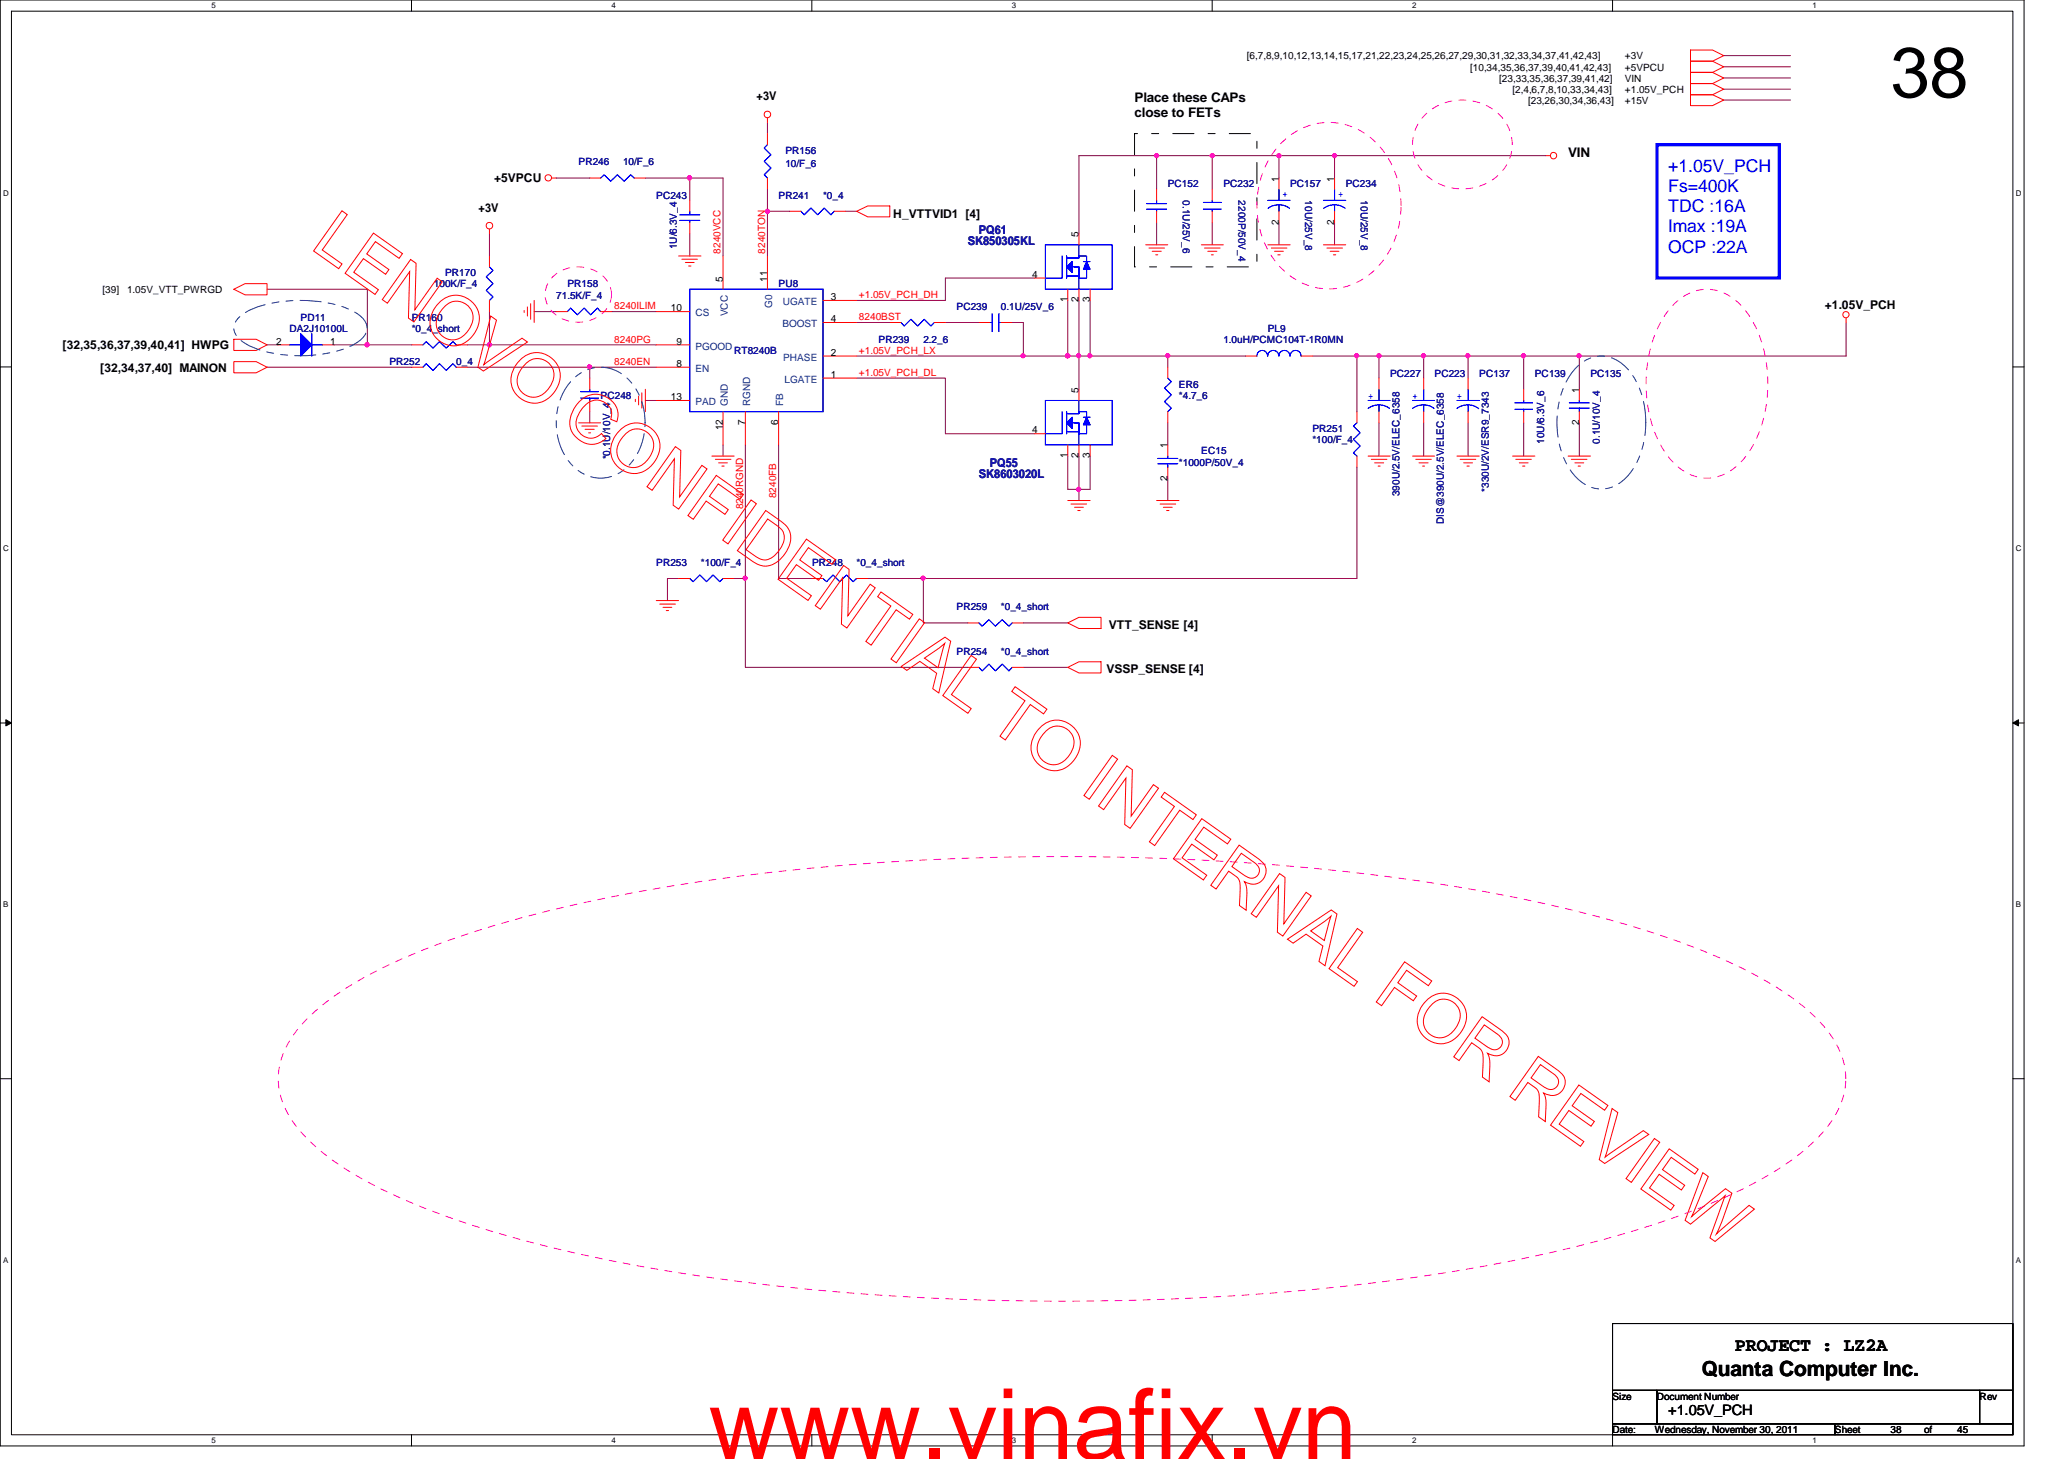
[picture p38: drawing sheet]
<svg xmlns="http://www.w3.org/2000/svg" width="297mm" height="210mm" viewBox="0 0 297 210" stroke-linecap="round" stroke-linejoin="round" font-family="sans-serif">
<defs><g id="words">
<text font-size="14.1" fill="#f00" x="102" y="209.9">www.vinafix.vn</text>
<text font-size="10.2" x="272.1" y="14">38</text>
<text font-size="3" x="244.9" y="198">Quanta Computer Inc.</text>
<text font-size="2.7" x="249.7" y="194.3">PROJECT : LZ2A</text>
<g font-size="2.5" fill="#00f">
<text x="240.1" y="24.7">+1.05V_PCH</text>
<text x="240.1" y="27.6">Fs=400K</text>
<text x="240.1" y="30.5">TDC :16A</text>
<text x="240.1" y="33.4">Imax :19A</text>
<text x="240.1" y="36.4">OCP :22A</text>
</g>
<text font-size="2.1" x="240.1" y="203.5">+1.05V_PCH</text>
<g font-size="1.9">
<text x="163.3" y="14.6">Place these CAPs</text>
<text x="163.3" y="16.9">close to FETs</text>
<text x="225.7" y="22.6">VIN</text>
</g>
<g font-size="1.7">
<text x="108.9" y="14.4">+3V</text>
<text x="71.1" y="26.2">+5VPCU</text>
<text x="68.9" y="30.4">+3V</text>
<text x="128.6" y="31.4">H_VTTVID1 [4]</text>
<text x="262.6" y="44.5">+1.05V_PCH</text>
<text x="9" y="50.2">[32,35,36,37,39,40,41] HWPG</text>
<text x="14.4" y="53.5">[32,34,37,40] MAINON</text>
<text x="159.6" y="90.4">VTT_SENSE [4]</text>
<text x="159.3" y="96.8">VSSP_SENSE [4]</text>
</g>
<g font-size="1.7" fill="#000080">
<text x="139.3" y="35.2">SK850305KL</text>
<text x="140.9" y="33.6">PQ61</text>
<text x="140.9" y="68.8">SK8603020L</text>
<text x="142.4" y="67.2">PQ55</text>
</g>
<g font-size="1.4">
<text x="179.4" y="8.6">[6,7,8,9,10,12,13,14,15,17,21,22,23,24,25,26,27,29,30,31,32,33,34,37,41,42,43]</text>
<text x="211.6" y="10.2">[10,34,35,36,37,39,40,41,42,43]</text>
<text x="215.8" y="11.8">[23,33,35,36,37,39,41,42]</text>
<text x="233.8" y="8.6">+3V</text>
<text x="233.8" y="10.2">+5VPCU</text>
<text x="233.8" y="11.8">VIN</text>
<text x="217.7" y="13.4">[2,4,6,7,8,10,33,34,43]</text>
<text x="219.9" y="15">[23,26,30,34,36,43]</text>
<text x="233.8" y="13.4">+1.05V_PCH</text>
<text x="233.8" y="15">+15V</text>
<text x="184" y="26.1" transform="rotate(-90 184 26.1)">1</text>
<text x="192" y="26.1" transform="rotate(-90 192 26.1)">1</text>
<text x="155.2" y="34.1" transform="rotate(-90 155.2 34.1)">5</text>
<text x="184" y="32.3" transform="rotate(-90 184 32.3)">2</text>
<text x="192" y="32.3" transform="rotate(-90 192 32.3)">2</text>
<text x="104" y="40.5" transform="rotate(-90 104 40.5)">5</text>
<text x="110.4" y="40.5" transform="rotate(-90 110.4 40.5)">11</text>
<text x="148.5" y="40">4</text>
<text x="14.8" y="42.2">[39]</text>
<text x="18.3" y="42.2">1.05V_VTT_PWRGD</text>
<text x="96.6" y="44.8">10</text>
<text x="119.5" y="46.4">4</text>
<text x="119.5" y="43.2">3</text>
<text x="153.6" y="43.5" transform="rotate(-90 153.6 43.5)">1</text>
<text x="155.2" y="43.5" transform="rotate(-90 155.2 43.5)">2</text>
<text x="156.8" y="43.5" transform="rotate(-90 156.8 43.5)">3</text>
<text x="39.7" y="49.6">2</text>
<text x="47.5" y="49.6">1</text>
<text x="97.4" y="49.6">9</text>
<text x="97.4" y="52.8">8</text>
<text x="119.5" y="51.2">2</text>
<text x="96.6" y="57.6">13</text>
<text x="119.5" y="54.4">1</text>
<text x="155.2" y="56.5" transform="rotate(-90 155.2 56.5)">5</text>
<text x="227.2" y="56.5" transform="rotate(-90 227.2 56.5)">1</text>
<text x="104" y="61.9" transform="rotate(-90 104 61.9)">12</text>
<text x="107.2" y="61.1" transform="rotate(-90 107.2 61.1)">7</text>
<text x="112" y="61.1" transform="rotate(-90 112 61.1)">6</text>
<text x="148.5" y="62.4">4</text>
<text x="153.6" y="65.9" transform="rotate(-90 153.6 65.9)">1</text>
<text x="155.2" y="65.9" transform="rotate(-90 155.2 65.9)">2</text>
<text x="156.8" y="65.9" transform="rotate(-90 156.8 65.9)">3</text>
<text x="168" y="64.5" transform="rotate(-90 168 64.5)">1</text>
<text x="227.2" y="61.1" transform="rotate(-90 227.2 61.1)">2</text>
<text x="168" y="69.1" transform="rotate(-90 168 69.1)">2</text>
<text x="232.1" y="201.4">Size</text>
<text x="238.5" y="201.4">Document Number</text>
<text x="284.9" y="201.4">Rev</text>
<text x="232.1" y="206.2">Date:</text>
<text x="238.2" y="206.2">Wednesday, November 30, 2011</text>
<text x="264.1" y="206.2">Sheet</text>
<text x="272.1" y="206.2">38</text>
<text x="276.9" y="206.2">of</text>
<text x="281.7" y="206.2">45</text>
</g>
<g font-size="1.4" fill="#000080">
<text x="83.3" y="23.7">PR246</text>
<text x="89.7" y="23.7">10/F_6</text>
<text x="113" y="22.2">PR156</text>
<text x="94.4" y="28.6">PC243</text>
<text x="112.1" y="28.6">PR241</text>
<text x="113" y="24.1">10/F_6</text>
<text x="118.4" y="28.6">*0_4</text>
<text x="168.1" y="27">PC152</text>
<text x="170.2" y="28.8" transform="rotate(90 170.2 28.8)">0.1U/25V_6</text>
<text x="176.1" y="27">PC232</text>
<text x="178.2" y="28.8" transform="rotate(90 178.2 28.8)">2200P/50V_4</text>
<text x="185.7" y="27">PC157</text>
<text x="187.8" y="28.8" transform="rotate(90 187.8 28.8)">10U/25V_8</text>
<text x="193.7" y="27">PC234</text>
<text x="195.8" y="28.8" transform="rotate(90 195.8 28.8)">10U/25V_8</text>
<text x="97.4" y="35.9" transform="rotate(-90 97.4 35.9)">1U/6.3V_4</text>
<text x="62.4" y="41.4">100K/F_4</text>
<text x="64" y="39.8">PR170</text>
<text x="81.7" y="41.4">PR158</text>
<text x="112.1" y="41.4">PU8</text>
<text x="41.7" y="47.8">DA2J10100L</text>
<text x="43.3" y="46.2">PD11</text>
<text x="59.3" y="46.2">PR160</text>
<text x="59.3" y="47.8">*0_4_short</text>
<text x="80" y="43">71.5K/F_4</text>
<text x="137.7" y="44.6">PC239</text>
<text x="144.1" y="44.6">0.1U/25V_6</text>
<text x="182.5" y="47.8">PL9</text>
<text x="56" y="52.6">PR252</text>
<text x="65.7" y="52.6">0_4</text>
<text x="105.7" y="51">RT8240B</text>
<text x="126.4" y="49.4">PR239</text>
<text x="132.9" y="49.4">2.2_6</text>
<text x="176.1" y="49.4">1.0uH/PCMC104T-1R0MN</text>
<text x="86.4" y="57.4">PC248</text>
<text x="169.7" y="55.8">ER6</text>
<text x="169.7" y="57.4">*4.7_6</text>
<text x="200.1" y="54.2">PC227</text>
<text x="206.5" y="54.2">PC223</text>
<text x="212.9" y="54.2">PC137</text>
<text x="220.9" y="54.2">PC139</text>
<text x="228.9" y="54.2">PC135</text>
<text x="172.9" y="65.4">EC15</text>
<text x="188.9" y="62.2">PR251</text>
<text x="188.9" y="63.8">*100/F_4</text>
<text x="222.2" y="63.8" transform="rotate(-90 222.2 63.8)">10U/6.3V_6</text>
<text x="230.2" y="63.8" transform="rotate(-90 230.2 63.8)">0.1U/10V_4</text>
<text x="87.8" y="66.1" transform="rotate(-90 87.8 66.1)">*0.1U/10V_4</text>
<text x="169.7" y="67">*1000P/50V_4</text>
<text x="201.4" y="71.4" transform="rotate(-90 201.4 71.4)">390U/2.5V/ELEC_6358</text>
<text x="214.2" y="70.7" transform="rotate(-90 214.2 70.7)">*330U/2V/ESR9_7343</text>
<text x="207.8" y="75.4" transform="rotate(-90 207.8 75.4)">DIS@390U/2.5V/ELEC_6358</text>
<text x="94.4" y="81.4">PR253</text>
<text x="100.9" y="81.4">*100/F_4</text>
<text x="116.9" y="81.4">PR248</text>
<text x="123.3" y="81.4">*0_4_short</text>
<text x="137.7" y="87.8">PR259</text>
<text x="144.1" y="87.8">*0_4_short</text>
<text x="137.7" y="94.2">PR254</text>
<text x="144.1" y="94.2">*0_4_short</text>
</g>
<g font-size="1.4" fill="#00f">
<text x="184.6" y="28.4">+</text>
<text x="192.6" y="28.4">+</text>
<text x="196.9" y="57.4">+</text>
<text x="203.3" y="57.4">+</text>
<text x="209.7" y="57.4">+</text>
</g>
<g font-size="1.4" fill="#f00">
<text x="103.7" y="36.5" transform="rotate(-90 103.7 36.5)">8240VCC</text>
<text x="110.1" y="36.5" transform="rotate(-90 110.1 36.5)">8240TON</text>
<text x="88.4" y="44.5">8240ILIM</text>
<text x="123.6" y="42.9">+1.05V_PCH_DH</text>
<text x="123.6" y="46.1">8240BST</text>
<text x="88.4" y="52.5">8240EN</text>
<text x="88.4" y="49.3">8240PG</text>
<text x="123.6" y="50.9">+1.05V_PCH_LX</text>
<text x="123.6" y="54.1">+1.05V_PCH_DL</text>
<text x="111.7" y="71.7" transform="rotate(-90 111.7 71.7)">8240FB</text>
<text x="106.9" y="73.3" transform="rotate(-90 106.9 73.3)">8240RGND</text>
</g>
<g font-size="1.4" fill="#004080">
<text x="100.1" y="45.5">CS</text>
<text x="104.7" y="45.5" transform="rotate(-90 104.7 45.5)">VCC</text>
<text x="111.1" y="44.3" transform="rotate(-90 111.1 44.3)">G0</text>
<text x="112.6" y="47.1">BOOST</text>
<text x="112.6" y="43.9">UGATE</text>
<text x="100.1" y="50.3">PGOOD</text>
<text x="100.1" y="53.5">EN</text>
<text x="112.7" y="51.9">PHASE</text>
<text x="100.1" y="58.3">PAD</text>
<text x="104.7" y="58.4" transform="rotate(-90 104.7 58.4)">GND</text>
<text x="107.9" y="58.4" transform="rotate(-90 107.9 58.4)">RGND</text>
<text x="112.7" y="58.4" transform="rotate(-90 112.7 58.4)">FB</text>
<text x="112.9" y="55.1">LGATE</text>
</g>
<g font-size="1.1">
<text x="30.4" y="1.1">5</text>
<text x="88" y="1.1">4</text>
<text x="145.6" y="1.1">3</text>
<text x="203.2" y="1.1">2</text>
<text x="260.9" y="1.1">1</text>
<text x=".5" y="28.2">D</text>
<text x="290.1" y="28.2">D</text>
<text x=".5" y="79.3">C</text>
<text x="290.1" y="79.3">C</text>
<text x=".5" y="130.6">B</text>
<text x="290.1" y="130.6">B</text>
<text x=".5" y="181.7">A</text>
<text x="290.1" y="181.7">A</text>
<text x="30.4" y="207.6">5</text>
<text x="88" y="207.6">4</text>
<text x="145.6" y="207.6">3</text>
<text x="203.2" y="207.6">2</text>
<text x="260.9" y="207.6">1</text>
</g>
</g></defs>
<path d="M0 0h291.3v208h-291.3zM1.6 1.6h288.1v204.8h-288.1z" fill="none" stroke="#000" stroke-width=".14"/>
<g fill="#fff">
<path d="M30.4 .2h.6v1.2h-.6z"/>
<path d="M30.4 206.6h.6v1.2h-.6z"/>
</g>
<path d="M59.2 0v1.6M59.2 206.4v1.6" fill="none" stroke="#000" stroke-width=".14"/>
<g fill="#fff">
<path d="M88 .2h.6v1.2h-.6z"/>
<path d="M88 206.6h.6v1.2h-.6z"/>
</g>
<path d="M116.8 0v1.6M116.8 206.4v1.6" fill="none" stroke="#000" stroke-width=".14"/>
<g fill="#fff">
<path d="M145.6 .2h.6v1.2h-.6z"/>
<path d="M145.6 206.6h.6v1.2h-.6z"/>
</g>
<path d="M174.5 0v1.6M174.5 206.4v1.6" fill="none" stroke="#000" stroke-width=".14"/>
<g fill="#fff">
<path d="M203.2 .2h.6v1.2h-.6z"/>
<path d="M203.2 206.6h.6v1.2h-.6z"/>
</g>
<path d="M232.1 0v1.6M232.1 206.4v1.6" fill="none" stroke="#000" stroke-width=".14"/>
<g fill="#fff">
<path d="M260.9 .2h.5v1.2h-.5z"/>
<path d="M260.9 206.6h.5v1.2h-.5z"/>
<path d="M.5 27.2h.7v1.2h-.7z"/>
<path d="M290.1 27.2h.8v1.2h-.8z"/>
<path d="M.5 78.4h.7v1.1h-.7z"/>
<path d="M290.1 78.4h.8v1.1h-.8z"/>
</g>
<path d="M0 52.8h1.6M289.7 52.8h1.6" fill="none" stroke="#000" stroke-width=".14"/>
<g fill="#fff">
<path d="M.5 129.6h.7v1.2h-.7z"/>
<path d="M290.1 129.6h.7v1.2h-.7z"/>
</g>
<path d="M0 104h1.6M.8 103.5l.8 .5-.8 .4zM289.7 104h1.6M289.7 104l.8-.5v.9z" fill="none" stroke="#000" stroke-width=".14"/>
<path d="M.8 103.5l.8 .5-.8 .4zM289.7 104l.8-.5v.9z" fill="#000"/>
<g fill="#fff">
<path d="M.5 180.8h.7v1.1h-.7z"/>
<path d="M290.1 180.8h.7v1.1h-.7z"/>
</g>
<path d="M0 155.2h1.6M289.7 155.2h1.6" fill="none" stroke="#000" stroke-width=".14"/>
<path d="M99.3 28.8v-3.2h4.8v11.2" fill="none" stroke="#800040" stroke-width=".14"/>
<circle cx="99.2" cy="25.6" r=".31" fill="#f0f"/>
<circle cx="99.2" cy="25.6" r=".31" fill="none" stroke="#f0f" stroke-width=".14"/>
<path d="M38.4 52.8h20.9M67.3 52.8h27.1M123.3 43.2h12.8M123.3 46.4h4.8" fill="none" stroke="#800040" stroke-width=".14"/>
<circle cx="84.8" cy="52.8" r=".3" fill="#f0f"/>
<circle cx="84.8" cy="52.8" r=".3" fill="none" stroke="#f0f" stroke-width=".14"/>
<path d="M153.7 43.2v8M155.3 43.2v8M156.9 43.2v8M136.1 62.4h12.8M153.7 65.6v4.8h1.6v-4.8M156.9 65.6v4.8" fill="none" stroke="#800040" stroke-width=".14"/>
<circle cx="155.2" cy="70.4" r=".3" fill="#f0f"/>
<circle cx="155.2" cy="70.4" r=".3" fill="none" stroke="#f0f" stroke-width=".14"/>
<path d="M153.7 51.2h1.6M155.3 70.4v1.6" fill="none" stroke="#800040" stroke-width=".14"/>
<circle cx="155.2" cy="51.2" r=".3" fill="#f0f"/>
<circle cx="155.2" cy="51.2" r=".3" fill="none" stroke="#f0f" stroke-width=".14"/>
<circle cx="153.7" cy="51.2" r=".31" fill="#f0f"/>
<circle cx="153.7" cy="51.2" r=".31" fill="none" stroke="#f0f" stroke-width=".14"/>
<g fill="none" stroke="#800040" stroke-width=".14">
<path d="M80 25.6h4.9M92.9 25.6h6.4M99.3 33.6v3.2M76.9 44.8h3.1M84.9 59.2v1.6M84.9 52.8v1.6M88 44.8h6.4M92.9 57.6h1.5M123.3 54.4h12.8v8M136.1 46.4h4.8M145.7 46.4h1.6v4.8h-24M155.3 51.2h1.6"/>
<path d="M104.1 64v1.6M155.3 70.4h1.6M107.3 83.2v12.8"/>
</g>
<circle cx="107.2" cy="83.2" r=".3" fill="#f0f"/>
<circle cx="107.2" cy="83.2" r=".3" fill="none" stroke="#f0f" stroke-width=".14"/>
<path d="M168.1 51.2h11.2M107.3 96h32M132.9 89.6h6.4M147.3 89.6h6.4M147.3 96h6.4" fill="none" stroke="#800040" stroke-width=".14"/>
<circle cx="168.1" cy="51.2" r=".3" fill="#f0f"/>
<circle cx="168.1" cy="51.2" r=".3" fill="none" stroke="#f0f" stroke-width=".14"/>
<path d="M113.7 30.4h-3.3v6.4M121.7 30.4h1.6" fill="none" stroke="#800040" stroke-width=".14"/>
<circle cx="110.4" cy="30.4" r=".3" fill="#f0f"/>
<circle cx="110.4" cy="30.4" r=".3" fill="none" stroke="#f0f" stroke-width=".14"/>
<path d="M107.3 64v19.2h-1.6M112.1 64v19.2h4.8M97.7 83.2h-1.6v3.2M132.9 83.2h62.4" fill="none" stroke="#800040" stroke-width=".14"/>
<circle cx="132.8" cy="83.2" r=".3" fill="#f0f"/>
<circle cx="132.8" cy="83.2" r=".3" fill="none" stroke="#f0f" stroke-width=".14"/>
<path d="M147.3 51.2h6.4M148.9 40h-12.8v3.2" fill="none" stroke="#800040" stroke-width=".14"/>
<circle cx="153.7" cy="51.2" r=".31" fill="#f0f"/>
<circle cx="153.7" cy="51.2" r=".31" fill="none" stroke="#f0f" stroke-width=".14"/>
<circle cx="147.2" cy="51.2" r=".3" fill="#f0f"/>
<circle cx="147.2" cy="51.2" r=".3" fill="none" stroke="#f0f" stroke-width=".14"/>
<path d="M70.4 49.6h24" fill="none" stroke="#800040" stroke-width=".14"/>
<circle cx="70.4" cy="49.6" r=".31" fill="#f0f"/>
<circle cx="70.4" cy="49.6" r=".31" fill="none" stroke="#f0f" stroke-width=".14"/>
<path d="M166.5 22.4v4.8M174.5 22.4v4.8M184.1 22.4h8v3.2M192.1 32v3.2M192.1 22.4h30.4" fill="none" stroke="#800040" stroke-width=".14"/>
<circle cx="192.1" cy="22.4" r=".3" fill="#f0f"/>
<circle cx="192.1" cy="22.4" r=".3" fill="none" stroke="#f0f" stroke-width=".14"/>
<path d="M184.1 22.4v3.2" fill="none" stroke="#800040" stroke-width=".14"/>
<circle cx="184.1" cy="22.4" r=".3" fill="#f0f"/>
<circle cx="184.1" cy="22.4" r=".3" fill="none" stroke="#f0f" stroke-width=".14"/>
<path d="M155.3 22.4h19.2M184.1 32v3.2" fill="none" stroke="#800040" stroke-width=".14"/>
<circle cx="166.5" cy="22.4" r=".3" fill="#f0f"/>
<circle cx="166.5" cy="22.4" r=".3" fill="none" stroke="#f0f" stroke-width=".14"/>
<path d="M166.5 32v3.2M174.5 22.4h9.6M174.5 32v3.2" fill="none" stroke="#800040" stroke-width=".14"/>
<circle cx="174.5" cy="22.4" r=".3" fill="#f0f"/>
<circle cx="174.5" cy="22.4" r=".3" fill="none" stroke="#f0f" stroke-width=".14"/>
<path d="M195.3 51.2v8M204.9 51.2v3.2M198.5 60.8v4.8M204.9 60.8v4.8M227.3 60.8v4.8" fill="none" stroke="#800040" stroke-width=".14"/>
<circle cx="195.2" cy="51.2" r=".3" fill="#f0f"/>
<circle cx="195.2" cy="51.2" r=".3" fill="none" stroke="#f0f" stroke-width=".14"/>
<path d="M188.9 51.2h6.4M227.3 51.2h38.4M195.3 67.2v16" fill="none" stroke="#800040" stroke-width=".14"/>
<circle cx="227.2" cy="51.2" r=".3" fill="#f0f"/>
<circle cx="227.2" cy="51.2" r=".3" fill="none" stroke="#f0f" stroke-width=".14"/>
<path d="M156.9 51.2h11.2v1.6M168.1 60.8v3.2M168.1 68.8v3.2" fill="none" stroke="#800040" stroke-width=".14"/>
<circle cx="156.8" cy="51.2" r=".3" fill="#f0f"/>
<circle cx="156.8" cy="51.2" r=".3" fill="none" stroke="#f0f" stroke-width=".14"/>
<path d="M155.3 22.4v11.2M155.3 51.2v4.8M219.3 56v-4.8h8v4.8M219.3 60.8v4.8M124.9 83.2h8v6.4" fill="none" stroke="#800040" stroke-width=".14"/>
<circle cx="219.2" cy="51.2" r=".3" fill="#f0f"/>
<circle cx="219.2" cy="51.2" r=".3" fill="none" stroke="#f0f" stroke-width=".14"/>
<path d="M211.3 51.2h8" fill="none" stroke="#800040" stroke-width=".14"/>
<circle cx="211.2" cy="51.2" r=".3" fill="#f0f"/>
<circle cx="211.2" cy="51.2" r=".3" fill="none" stroke="#f0f" stroke-width=".14"/>
<path d="M198.5 51.2h6.4M211.3 60.8v4.8" fill="none" stroke="#800040" stroke-width=".14"/>
<circle cx="198.5" cy="51.2" r=".3" fill="#f0f"/>
<circle cx="198.5" cy="51.2" r=".3" fill="none" stroke="#f0f" stroke-width=".14"/>
<path d="M195.3 51.2h3.2v3.2M204.9 51.2h6.4v3.2" fill="none" stroke="#800040" stroke-width=".14"/>
<circle cx="204.8" cy="51.2" r=".3" fill="#f0f"/>
<circle cx="204.8" cy="51.2" r=".3" fill="none" stroke="#f0f" stroke-width=".14"/>
<path d="M110.4 17.6v1.6M248.1 8h9.6M248.1 9.6h9.6M248.1 11.2h9.6M248.1 12.8h9.6M248.1 14.4h9.6M110.4 27.2v3.2M38.4 41.6h14.5v8h6.4" fill="none" stroke="#800040" stroke-width=".14"/>
<circle cx="52.8" cy="49.6" r=".31" fill="#f0f"/>
<circle cx="52.8" cy="49.6" r=".31" fill="none" stroke="#f0f" stroke-width=".14"/>
<path d="M70.4 33.6v3.2M38.4 49.6h1.6M48 49.6h4.9M70.4 44.8v4.8h-3.1M265.7 46.4v4.8" fill="none" stroke="#800040" stroke-width=".14"/>
<g fill="none" stroke="#f00" stroke-width=".14">
<path d="M110.4 17v.6M110.4 19.2v1.6M243.3 7.2h3.2l1.6 .8-1.6 .8h-3.2zM243.3 8.8h3.2l1.6 .8-1.6 .8h-3.2zM243.3 10.4h3.2l1.6 .8-1.6 .8h-3.2zM243.3 12h3.2l1.6 .8-1.6 .8h-3.2zM243.3 13.6h3.2l1.6 .8-1.6 .8h-3.2zM70.4 33v.6M79.4 25.6h.6M97.7 36.8h3.2M98.1 37.3h2.3M98.6 37.8h1.3"/>
<path d="M99.1 38.3h.3M110.4 25.6v1.6M113.7 30.4h1.6M120.1 30.4h1.6M123.3 30.4l1.6-.8h3.2v1.6h-3.2zM164.9 35.2h3.2M165.4 35.7h2.2M165.8 36.2h1.3M166.3 36.7h.3M172.9 35.2h3.2M173.4 35.7h2.2M173.8 36.2h1.3"/>
<path d="M174.3 36.7h.3M174.5 27.2v1.6M174.5 30.4v1.6M182.5 35.2h3.2M183 35.7h2.2M183.4 36.2h1.3M183.9 36.7h.3M184.1 25.6v1.6M184.1 30.4v1.6M190.5 35.2h3.2M191 35.7h2.2M191.4 36.2h1.3"/>
<path d="M191.9 36.7h.3M222.5 22.4h.6M33.7 52h3.2l1.5 .8-1.5 .8h-3.2zM33.7 48.8h3.2l1.5 .8-1.5 .8h-3.2zM33.7 41.6l1.6-.8h3.1v1.6h-3.1zM59.3 52.8h1.6M65.7 52.8h1.6M75.4 44.7v.3M75.9 44.2v1.3M76.4 43.7v2.2M76.9 43.2v3.2M91.4 57.4v.4"/>
<path d="M91.9 57v1.3M92.4 56.5v2.2M92.9 56v3.2M179.3 51.2h1.6M187.3 51.2h1.6M265.7 45.8v.6M83.3 60.8h3.1M83.7 61.3h2.3M84.2 61.8h1.3M84.7 62.3h.3M102.4 65.6h3.3M103 66.1h2.2"/>
<path d="M103.4 66.6h1.3M103.9 67.1h.3M153.7 72h3.2M154.1 72.5h2.3M154.6 73h1.3M155.1 73.4h.3M166.5 72h3.2M167 72.5h2.2M167.4 73h1.3M167.9 73.4h.3M168.1 64v1.6M168.1 67.2v1.6"/>
<path d="M196.9 65.6h3.2M197.4 66.1h2.2M197.8 66.6h1.3M198.3 67.1h.3M203.3 65.6h3.2M203.7 66.1h2.3M204.2 66.6h1.3M204.7 67.1h.3M209.7 65.6h3.2M210.1 66.1h2.3M210.6 66.6h1.3M211.1 67.1h.4"/>
<path d="M217.7 65.6h3.2M218.1 66.1h2.3M218.6 66.6h1.3M219.1 67.1h.4M225.7 65.6h3.2M226.1 66.1h2.3M226.6 66.6h1.3M227.1 67.1h.4M94.4 86.4h3.3M95 86.9h2.2M95.4 87.4h1.3M95.9 87.8h.3"/>
<path d="M97.7 83.2h1.6M104.1 83.2h1.6M153.7 89.6l1.6-.8h3.2v1.6h-3.2zM153.7 96l1.6-.8h3.2v1.6h-3.2z"/>
<circle cx="110.4" cy="16.5" r=".47"/>
<circle cx="70.4" cy="32.5" r=".47"/>
<circle cx="78.9" cy="25.6" r=".46"/>
<circle cx="223.6" cy="22.4" r=".46"/>
<circle cx="265.7" cy="45.3" r=".45"/>
</g>
<path d="M232.1 190.4h57.6v9.6h-57.6zM232.1 200h6.4v4.9h-6.4zM232.1 204.9h32v1.5h-32zM238.5 200h46.4v4.9h-46.4zM264.1 204.9h25.6v1.5h-25.6zM284.9 200h4.8v4.9h-4.8z" fill="none" stroke="#000" stroke-width=".14"/>
<path d="M163.3 19.2h17.6v19.2h-17.6z" fill="none" stroke="#000" stroke-width=".14" stroke-dasharray="3 2 1 2"/>
<path d="M238.5 20.8h17.6v19.2h-17.6z" fill="none" stroke="#00f" stroke-width=".47"/>
<path d="M205 16.6a7.7 7.7 0 0 1 12 1.5 6.1 6.1 0 0 1-3.5 8.5 7.4 7.4 0 0 1-9.9-4 5.9 5.9 0 0 1 1.4-6zM79.6 39.8a5.4 5.4 0 0 1 7.8 .6 3.5 3.5 0 0 1-1.1 5 5.2 5.2 0 0 1-7.6-1.7 3.5 3.5 0 0 1 .9-3.9zM184.8 20.2a9.5 9.5 0 0 1 14.5 1.9 13.3 13.3 0 0 1-1.6 16.8 9.5 9.5 0 0 1-14.5-1.8 13.3 13.3 0 0 1 1.6-16.9zM240.9 43.7a6.3 6.3 0 0 1 9.4 0 15.6 15.6 0 0 1 4.1 9.9 18 18 0 0 1-3.3 12.2 6.9 6.9 0 0 1-6.5 2.9 8.1 8.1 0 0 1-5.2-3.9 19.4 19.4 0 0 1 0-19.2zM44.1 146.7a40.4 40.4 0 0 1 11.3-7.6 131.7 131.7 0 0 1 28.5-9.2 317.7 317.7 0 0 1 61.2-6.6 350.7 350.7 0 0 1 70.8 5.4 156.8 156.8 0 0 1 30.5 8.6 53.7 53.7 0 0 1 13 7.4 16 16 0 0 1 6 8.3 10.3 10.3 0 0 1-2.1 8.6 29.9 29.9 0 0 1-9.6 7.9 108.6 108.6 0 0 1-26.4 9.7 287 287 0 0 1-51.7 7.3 372.8 372.8 0 0 1-79.7-3.7 182.7 182.7 0 0 1-32.4-8.1 69.7 69.7 0 0 1-14.6-7.1 21.8 21.8 0 0 1-7.8-8.1 10 10 0 0 1 1.2-10.7z" fill="none" stroke="#f0f" stroke-width=".14" stroke-dasharray="1 1 1 1 1 1 1 1"/>
<path d="M34.5 45.5a11.4 11.4 0 0 1 6-2.1 19.5 19.5 0 0 1 10 1.2 4.1 4.1 0 0 1 2.2 2 2.02 2.02 0 0 1-.8 2.3 11.6 11.6 0 0 1-5.9 2.1 19.2 19.2 0 0 1-10-1.2 4.1 4.1 0 0 1-2.2-2 2.05 2.05 0 0 1 .7-2.3zM82.2 54.8a5.6 5.6 0 0 1 9.1 .8 9.2 9.2 0 0 1-1.4 11.9 5.5 5.5 0 0 1-8.3-1.5 9.5 9.5 0 0 1 .6-11.2zM227.2 52.5a4.8 4.8 0 0 1 7.2 .7 12.8 12.8 0 0 1 1.6 12.4 7.2 7.2 0 0 1-4.7 4.7 5.2 5.2 0 0 1-5.4-2.8 13.2 13.2 0 0 1 0-13.5z" fill="none" stroke="#004080" stroke-width=".14" stroke-dasharray="3 1 1 1 1 1"/>
<g fill="none" stroke="#00f" stroke-width=".14">
<path d="M110.4 20.8l-.4 .5 1 1-1 .9 1 1-1 .9 .4 .5M115.3 30.4l.4 .5 1-1 1 1 .9-1 1 1 .5-.5M173.2 30.1h2.6M173.2 29.1h2.6M174.5 28.8v.3M174.5 30.1v.3M182.5 28.8h3.2M182.5 30a2.6 2.6 0 0 1 3.1 0M184.1 29.5v.9M184.1 27.2v1.6M60.9 52.8l.4-.5 1 1 .9-1 1 1 1-1 .5 .5M182.4 51.2a.76 .76 0 0 0-.8-.8 .76 .76 0 0 0-.7 .8"/>
<path d="M184 51.2a.78 .78 0 0 0-.8-.8 .78 .78 0 0 0-.7 .8M185.6 51.2a.78 .78 0 0 0-.8-.8 .78 .78 0 0 0-.7 .8M187.2 51.2a.78 .78 0 0 0-.7-.8 .78 .78 0 0 0-.8 .8M166.6 66.7h2.9M166.6 66h2.9M168.1 65.6v.4M168.1 66.7v.5M99.3 83.2l.4 .5 1-1 1 1 .9-1 1 1 .5-.5"/>
</g>
<path d="M153.5 38.4l.8-.8v1.6z" fill="#00f"/>
<path d="M153.5 38.4l.8-.8v1.6z" fill="none" stroke="#00f" stroke-width=".14"/>
<path d="M156.4 37.6l.5 1.1h-1z" fill="#00f"/>
<g fill="none" stroke="#00f" stroke-width=".14">
<path d="M150.4 35.2h9.7v6.4h-9.7zM152.9 36.8v3.2h-2.5M153.5 36.8v3.2M153.5 39.7h1.8M153.7 39.7h1.4M154.3 38.4h1v1.6M154.6 38.4h.7v1.6M155.3 36.8v.3h-1.6M155.3 36.8v.3h-1.8M155.3 36.8h1.1v.8M155.3 35.2v1.6M155.9 37.6h1"/>
<path d="M156.4 37.6l.5 1.1h-1zM156.4 38.7v1.3h-1.1M155.3 40v1.6"/>
</g>
<path d="M153.5 38.4l.8-.8v1.6z" fill="#00f"/>
<path d="M153.5 38.4l.8-.8v1.6z" fill="none" stroke="#00f" stroke-width=".14"/>
<path d="M156.4 37.6l.5 1.1h-1z" fill="#00f"/>
<g fill="none" stroke="#00f" stroke-width=".14">
<path d="M150.4 35.2h9.7v6.4h-9.7zM152.9 36.8v3.2h-2.5M153.5 36.8v3.2M153.5 39.7h1.8M153.7 39.7h1.4M154.3 38.4h1v1.6M154.6 38.4h.7v1.6M155.3 36.8v.3h-1.6M155.3 36.8v.3h-1.8M155.3 36.8h1.1v.8M155.3 35.2v1.6M155.9 37.6h1"/>
<path d="M156.4 37.6l.5 1.1h-1zM156.4 38.7v1.3h-1.1M165 29.3h2.9M165 30.1h2.9M166.5 30.1v.3M166.5 28.8v.5M129.7 46.4l.4 .5 1-1 1 1 .9-1 1 1 .4-.5M155.3 40v1.6M203.3 57.6h3.2M204.9 58.3a2.33 2.33 0 0 1 1.5 .5M204.9 58.3v.9M204.9 56v1.6"/>
<path d="M204.9 58.3h-.1a2.57 2.57 0 0 0-1.5 .5M225.8 58.7h2.9M225.8 58h2.9M227.3 57.6v.4M227.3 58.7v.5M140.9 89.6l.4 .5 1-.9 1 .9 .9-.9 1 .9 .5-.5"/>
</g>
<g fill="none" stroke="#f00" stroke-width=".14">
<path d="M155.3 33.6v1.6M166.5 27.2v1.6M166.5 30.4v1.6M128.1 46.4h1.6M134.4 46.4h1.7M148.9 40h1.5M153.7 41.6v1.6M155.3 41.6v1.6M156.9 41.6v1.6M204.9 54.4v1.6M204.9 59.2v1.6M227.3 56v1.6"/>
<path d="M227.3 59.2v1.6M139.3 89.6h1.6M145.7 89.6h1.6"/>
</g>
<path d="M43.3 48l1.6 1.6-1.6 1.6z" fill="#00f"/>
<path d="M41.7 49.6h1.6M43.3 48l1.6 1.6-1.6 1.6zM44.9 48v3.2M44.9 49.6h1.5" fill="none" stroke="#00f" stroke-width=".14"/>
<path d="M43.3 48l1.6 1.6-1.6 1.6z" fill="#00f"/>
<g fill="none" stroke="#00f" stroke-width=".14">
<path d="M70.4 38.4l.5 .5-.9 .9 .9 1-.9 1 .9 .9-.5 .5M190.5 28.8h3.2M190.5 30a2.6 2.6 0 0 1 3.1 0M192.1 29.5v.9M192.1 27.2v1.6M41.7 49.6h1.6M43.3 48l1.6 1.6-1.6 1.6zM44.9 48v3.2M44.9 49.6h1.5M60.9 49.6l.4-.5 1 1 .9-1 1 1 1-1 .5 .5M83.6 57.3h2.5M83.6 56.3h2.5"/>
<path d="M84.9 56v.3M84.9 57.3v.3M142.4 46.4h.4M142.8 45.1v2.6M143.8 46.4h.3M143.8 45.1v2.6M168.1 54.4l.5 .5-1 .9 1 1-1 1 1 .9-.5 .5M196.9 57.6h3.2M198.5 58.3v.9M198.5 56v1.6M198.5 58.3a2.57 2.57 0 0 0-1.6 .5M198.5 58.3a2.45 2.45 0 0 1 1.5 .5"/>
<path d="M209.7 57.6h3.2M211.3 58.3a2.26 2.26 0 0 1 1.5 .5M211.3 58.3v.9M211.3 56v1.6M211.3 58.3h-.1a2.57 2.57 0 0 0-1.5 .5M218 58h2.6M218 58.9h2.6M219.3 57.6v.4M219.3 58.9v.3M140.9 96l.4 .5 1-1 1 1 .9-1 1 1 .5-.5"/>
</g>
<g fill="none" stroke="#f00" stroke-width=".14">
<path d="M70.4 36.8v1.6M192.1 25.6v1.6M192.1 30.4v1.6M40 49.6h1.7M46.4 49.6h1.6M59.3 49.6h1.6M65.7 49.6h1.6M70.4 43.2v1.6M84.9 54.4v1.6M84.9 57.6v1.6M140.9 46.4h1.5M144.1 46.4h1.6"/>
<path d="M168.1 52.8v1.6M168.1 59.2v1.6M198.5 54.4v1.6M198.5 59.2v1.6M211.3 54.4v1.6M211.3 59.2v1.6M219.3 56v1.6M219.3 59.2v1.6M139.3 96h1.6M145.7 96h1.6"/>
</g>
<path d="M153.5 60.8l.8-.8v1.6z" fill="#00f"/>
<path d="M153.5 60.8l.8-.8v1.6z" fill="none" stroke="#00f" stroke-width=".14"/>
<path d="M156.4 60l.5 1.1h-1z" fill="#00f"/>
<g fill="none" stroke="#00f" stroke-width=".14">
<path d="M150.4 57.6h9.7v6.4h-9.7zM152.9 59.2v3.2h-2.5M153.5 59.2v3.2M155.3 59.2v.3h-1.6M155.3 59.2v.3h-1.8M155.3 59.2h1.1v.8M155.3 57.6v1.6M153.5 62.1h1.8M153.7 62.1h1.4M154.3 60.8h1v1.6M154.6 60.8h.7v1.6M155.3 62.4v1.6"/>
<path d="M155.9 60h1M156.4 60l.5 1.1h-1zM156.4 61.1v1.3h-1.1"/>
</g>
<path d="M153.5 60.8l.8-.8v1.6z" fill="#00f"/>
<path d="M153.5 60.8l.8-.8v1.6z" fill="none" stroke="#00f" stroke-width=".14"/>
<path d="M156.4 60l.5 1.1h-1z" fill="#00f"/>
<g fill="none" stroke="#00f" stroke-width=".14">
<path d="M86.4 25.6l.5-.5 1 1 1-1 .9 1 1-1 .5 .5M97.8 30.9h2.9M97.8 31.7h2.9M99.3 31.7v.3M99.3 30.4v.5M81.7 44.8l.4-.5 1 1 1-1 .9 1 1-1 .4 .5M99.3 41.6h19.1v17.6h-19.1zM150.4 57.6h9.7v6.4h-9.7zM152.9 59.2v3.2h-2.5M153.5 59.2v3.2M155.3 59.2v.3h-1.6M155.3 59.2v.3h-1.8"/>
<path d="M155.3 59.2h1.1v.8M155.3 57.6v1.6M153.5 62.1h1.8M153.7 62.1h1.4M154.3 60.8h1v1.6M154.6 60.8h.7v1.6M155.3 62.4v1.6M155.9 60h1M156.4 60l.5 1.1h-1zM156.4 61.1v1.3h-1.1M195.3 60.8l-.5 .5 .9 1-.9 .9 .9 1-.9 1 .5 .4M118.4 83.2l.6 .5 .9-1 1 1 .9-1 1 1 .5-.5"/>
</g>
<g fill="none" stroke="#f00" stroke-width=".14">
<path d="M84.9 25.6h1.5M91.3 25.6h1.6M99.3 28.8v1.6M99.3 32v1.6M104.1 36.8v4.8M110.4 36.8v4.8M80 44.8h1.7M86.4 44.8h1.6M94.4 44.8h4.9M94.4 49.6h4.9M94.4 52.8h4.9M94.4 57.6h4.9"/>
<path d="M104.1 59.2v4.8M107.3 59.2v4.8M112.1 59.2v4.8M118.4 54.4h4.9M118.4 51.2h4.9M118.4 43.2h4.9M118.4 46.4h4.9M155.3 56v1.6M195.3 59.2v1.6M148.9 62.4h1.5M153.7 64v1.6M155.3 64v1.6"/>
<path d="M156.9 64v1.6M195.3 65.6v1.6M116.9 83.2h1.5M123.3 83.2h1.6"/>
</g>
<circle cx="99.2" cy="25.6" r=".31" fill="#f0f"/>
<circle cx="99.2" cy="25.6" r=".31" fill="none" stroke="#f0f" stroke-width=".14"/>
<circle cx="84.8" cy="52.8" r=".3" fill="#f0f"/>
<circle cx="84.8" cy="52.8" r=".3" fill="none" stroke="#f0f" stroke-width=".14"/>
<circle cx="155.2" cy="70.4" r=".3" fill="#f0f"/>
<circle cx="155.2" cy="70.4" r=".3" fill="none" stroke="#f0f" stroke-width=".14"/>
<circle cx="155.2" cy="51.2" r=".3" fill="#f0f"/>
<circle cx="155.2" cy="51.2" r=".3" fill="none" stroke="#f0f" stroke-width=".14"/>
<circle cx="153.7" cy="51.2" r=".31" fill="#f0f"/>
<circle cx="153.7" cy="51.2" r=".31" fill="none" stroke="#f0f" stroke-width=".14"/>
<circle cx="107.2" cy="83.2" r=".3" fill="#f0f"/>
<circle cx="107.2" cy="83.2" r=".3" fill="none" stroke="#f0f" stroke-width=".14"/>
<circle cx="168.1" cy="51.2" r=".3" fill="#f0f"/>
<circle cx="168.1" cy="51.2" r=".3" fill="none" stroke="#f0f" stroke-width=".14"/>
<circle cx="110.4" cy="30.4" r=".3" fill="#f0f"/>
<circle cx="110.4" cy="30.4" r=".3" fill="none" stroke="#f0f" stroke-width=".14"/>
<circle cx="132.8" cy="83.2" r=".3" fill="#f0f"/>
<circle cx="132.8" cy="83.2" r=".3" fill="none" stroke="#f0f" stroke-width=".14"/>
<circle cx="153.7" cy="51.2" r=".31" fill="#f0f"/>
<circle cx="153.7" cy="51.2" r=".31" fill="none" stroke="#f0f" stroke-width=".14"/>
<circle cx="147.2" cy="51.2" r=".3" fill="#f0f"/>
<circle cx="147.2" cy="51.2" r=".3" fill="none" stroke="#f0f" stroke-width=".14"/>
<circle cx="70.4" cy="49.6" r=".31" fill="#f0f"/>
<circle cx="70.4" cy="49.6" r=".31" fill="none" stroke="#f0f" stroke-width=".14"/>
<circle cx="192.1" cy="22.4" r=".3" fill="#f0f"/>
<circle cx="192.1" cy="22.4" r=".3" fill="none" stroke="#f0f" stroke-width=".14"/>
<circle cx="184.1" cy="22.4" r=".3" fill="#f0f"/>
<circle cx="184.1" cy="22.4" r=".3" fill="none" stroke="#f0f" stroke-width=".14"/>
<circle cx="166.5" cy="22.4" r=".3" fill="#f0f"/>
<circle cx="166.5" cy="22.4" r=".3" fill="none" stroke="#f0f" stroke-width=".14"/>
<circle cx="174.5" cy="22.4" r=".3" fill="#f0f"/>
<circle cx="174.5" cy="22.4" r=".3" fill="none" stroke="#f0f" stroke-width=".14"/>
<circle cx="195.2" cy="51.2" r=".3" fill="#f0f"/>
<circle cx="195.2" cy="51.2" r=".3" fill="none" stroke="#f0f" stroke-width=".14"/>
<circle cx="227.2" cy="51.2" r=".3" fill="#f0f"/>
<circle cx="227.2" cy="51.2" r=".3" fill="none" stroke="#f0f" stroke-width=".14"/>
<circle cx="156.8" cy="51.2" r=".3" fill="#f0f"/>
<circle cx="156.8" cy="51.2" r=".3" fill="none" stroke="#f0f" stroke-width=".14"/>
<circle cx="219.2" cy="51.2" r=".3" fill="#f0f"/>
<circle cx="219.2" cy="51.2" r=".3" fill="none" stroke="#f0f" stroke-width=".14"/>
<circle cx="211.2" cy="51.2" r=".3" fill="#f0f"/>
<circle cx="211.2" cy="51.2" r=".3" fill="none" stroke="#f0f" stroke-width=".14"/>
<circle cx="198.5" cy="51.2" r=".3" fill="#f0f"/>
<circle cx="198.5" cy="51.2" r=".3" fill="none" stroke="#f0f" stroke-width=".14"/>
<circle cx="204.8" cy="51.2" r=".3" fill="#f0f"/>
<circle cx="204.8" cy="51.2" r=".3" fill="none" stroke="#f0f" stroke-width=".14"/>
<circle cx="52.8" cy="49.6" r=".31" fill="#f0f"/>
<circle cx="52.8" cy="49.6" r=".31" fill="none" stroke="#f0f" stroke-width=".14"/>
<g fill="none" stroke="#f00" stroke-width=".14">
<path d="M49.2 30.3l.8 .6-3.6 5.1 2.8 2-.5 .7-3.6-2.6zM53.7 33.5l4.2 3-.5 .7-3.4-2.4-1.2 1.7 3.2 2.3-.5 .7-3.2-2.3-1.4 2 3.6 2.5-.5 .7-4.3-3.1zM59.1 37.3l.8 .6-.2 6.7 3.2-4.6 .7 .5-4 5.8-.8-.5 .2-6.7-3.3 4.5-.7-.5zM63.3 43.4a3.4 3.4 0 0 1 4.7 .1 3.4 3.4 0 0 1 .2 4.6 3.4 3.4 0 0 1-5.1 .8 3.4 3.4 0 0 1-.1-5.1zM64.1 44a2.38 2.38 0 0 1 3.2 0 2.38 2.38 0 0 1 .3 3.2 2.69 2.69 0 0 1-3.2 1.6 2.46 2.46 0 0 1-1-4zM70.6 45.5l.9 .6-1.9 6.4 5.5-3.8 .8 .5-6.3 4.2-.8-.6zM75 51.7a3.4 3.4 0 0 1 4.6 0 3.4 3.4 0 0 1 .2 4.6 3.4 3.4 0 0 1-5 .9 3.4 3.4 0 0 1-.2-5.2zM75.8 52.2a2.38 2.38 0 0 1 3.2 0 2.38 2.38 0 0 1 .3 3.2 2.69 2.69 0 0 1-3.2 1.6 2.46 2.46 0 0 1-1.1-3.9zM83.4 57.7a3.2 3.2 0 0 1 3.5-.7 3.2 3.2 0 0 1 2 2.9l-.1 .8-.9-.4a2.1 2.1 0 0 0-.6-2.3 2.1 2.1 0 0 0-2.4-.2 3.8 3.8 0 0 0-1.9 3.6 2.13 2.13 0 0 0 3.6 1l.6 .7a3.1 3.1 0 0 1-3.5 .4 3.1 3.1 0 0 1-1.7-3.1 4.9 4.9 0 0 1 1.4-2.7zM89.3 61.8a3.4 3.4 0 0 1 4.7 0 3.4 3.4 0 0 1 .2 4.6 3.4 3.4 0 0 1-5.1 .9 3.4 3.4 0 0 1-.1-5.1zM90.1 62.3a2.38 2.38 0 0 1 3.2 .1 2.38 2.38 0 0 1 .3 3.1 2.69 2.69 0 0 1-3.2 1.7 2.46 2.46 0 0 1-1-4zM97.2 64.3l.8 .5-.2 6.7 3.2-4.5 .7 .5-4 5.7-.8-.5 .2-6.7-3.3 4.5-.7-.5z"/>
<path d="M103.1 68.4l3.9 2.7-.5 .7-3.1-2.2-1.3 1.8 2.7 1.9-.5 .7-2.7-1.9-1.8 2.6-.8-.5zM108.1 71.9l.8 .6-4.1 5.7-.8-.5zM110.2 73.4l2 1.5a2.93 2.93 0 0 1 1 4.4 3.6 3.6 0 0 1-3.4 2.1l-1.1-.4-2.6-1.8zM110.5 74.7l1.2 .8a2.1 2.1 0 0 1 .7 3.3 3.1 3.1 0 0 1-2.3 1.8l-1-.3-1.7-1.2zM116.1 77.6l4.1 2.9-.4 .7-3.5-2.4-1.2 1.8 3.2 2.2-.5 .7-3.2-2.3-1.4 2 3.6 2.5-.5 .7-4.3-3.1zM121.4 81.4l.8 .5-.2 6.7 3.2-4.5 .8 .5-4.1 5.7-.8-.5 .2-6.7-3.2 4.5-.8-.5zM126.8 85.2l4.6 3.2-.5 .7-1.9-1.4-3.6 5.1-.8-.5 3.6-5.1-1.9-1.4zM129.7 95.9l6.3-4.2 .8 .5-1.7 7.5-.9-.6 .6-2.2-2.4-1.8-1.9 1.3zM132.3 89l.8 .6-4.1 5.7-.8-.5zM133 94.7l2.2-1.5 .8-.6-1 3.5zM139.8 94.3l.7 .5-3.6 5.1 2.9 2-.5 .7-3.6-2.5zM146.1 98.8l4.6 3.2-.5 .7-1.9-1.3-3.6 5.1-.8-.6 3.6-5.1-1.9-1.3z"/>
<path d="M149.8 104.5a3.4 3.4 0 0 1 4.6 .1 3.4 3.4 0 0 1 .3 4.6 3.4 3.4 0 0 1-5.1 .9 3.4 3.4 0 0 1-.1-5.2zM150.6 105.1a2.38 2.38 0 0 1 3.2 0 2.38 2.38 0 0 1 .3 3.2 2.69 2.69 0 0 1-3.2 1.6 2.46 2.46 0 0 1-1-4zM160.1 108.7l.7 .5-4 5.8-.8-.6zM162.2 110.2l.8 .5-.2 6.7 3.2-4.5 .7 .5-4.1 5.8-.7-.6 .1-6.7-3.2 4.6-.7-.5zM167.6 114l4.6 3.2-.5 .7-1.9-1.3-3.6 5.1-.8-.6 3.6-5.1-1.9-1.3zM173 117.8l4.1 2.9-.5 .7-3.4-2.4-1.2 1.8 3.2 2.2-.5 .7-3.2-2.3-1.4 2 3.6 2.5-.5 .7-4.3-3zM178.3 121.6l2.6 1.8a2.19 2.19 0 0 1 1.3 2 1.94 1.94 0 0 1-3.1 1.4 3.3 3.3 0 0 1 .3 1.9l-.1 2.3-.9-.7 .1-2.3a1.83 1.83 0 0 0-.8-2l-.9-.7-1.8 2.6-.8-.5zM178.6 122.8l1.9 1.3a1.18 1.18 0 0 1 .8 1.2 1.18 1.18 0 0 1-1.2 1l-.9-.3-1.9-1.3zM184.1 125.7l.8 .5-.1 6.7 3.2-4.5 .7 .5-4.1 5.8-.8-.6 .2-6.7-3.2 4.6-.7-.5zM185.3 135.1l6.3-4.2 .8 .6-1.7 7.4-.9-.6 .6-2.2-2.4-1.7-1.9 1.3zM188.6 133.9l2.1-1.4 .8-.7-.9 3.5zM195.3 133.6l.8 .5-3.6 5.1 2.9 2-.5 .7-3.6-2.5z"/>
<path d="M202.1 138.4l3.9 2.7-.4 .7-3.2-2.2-1.2 1.8 2.7 1.9-.5 .7-2.7-1.9-1.9 2.6-.7-.6zM205.4 143.8a3.4 3.4 0 0 1 4.6 .1 3.4 3.4 0 0 1 .3 4.6 3.4 3.4 0 0 1-5.1 .9 3.4 3.4 0 0 1-.2-5.2zM206.2 144.4a2.38 2.38 0 0 1 3.2 0 2.38 2.38 0 0 1 .3 3.2 2.69 2.69 0 0 1-3.2 1.6 2.46 2.46 0 0 1-1-4zM213.3 146.3l2.6 1.8a2.19 2.19 0 0 1 1.3 2 1.94 1.94 0 0 1-3.1 1.4 3.3 3.3 0 0 1 .3 1.9l-.1 2.2-1-.6 .1-2.3a1.83 1.83 0 0 0-.7-2.1l-.9-.6-1.8 2.6-.8-.6zM213.6 147.4l1.8 1.3a1.18 1.18 0 0 1 .8 1.3 1.18 1.18 0 0 1-1.1 1l-.9-.3-1.9-1.3zM221.4 152l2.5 1.8a2.19 2.19 0 0 1 1.4 2 1.94 1.94 0 0 1-3.2 1.4 3.3 3.3 0 0 1 .4 1.9l-.1 2.3-1-.7 .1-2.3a1.83 1.83 0 0 0-.7-2l-.9-.7-1.8 2.6-.8-.5zM221.7 153.2l1.8 1.3a1.18 1.18 0 0 1 .8 1.2 1.18 1.18 0 0 1-1.1 1l-1-.3-1.9-1.3zM227.2 156.1l4.2 2.9-.5 .7-3.4-2.4-1.2 1.8 3.2 2.2-.5 .7-3.2-2.2-1.4 1.9 3.5 2.5-.4 .7-4.4-3zM232 159.5l.8 .6-1.8 6.4 5.5-3.8 .8 .5-6.4 4.2-.7-.6zM238.1 163.8l.8 .5-4.1 5.8-.8-.5zM240.2 165.3l4.2 2.9-.5 .7-3.4-2.4-1.2 1.8 3.1 2.2-.4 .7-3.2-2.3-1.4 2 3.5 2.5-.4 .7-4.4-3zM245.1 168.7l.7 .6-2.3 5.7 4.8-4 .9 .7-1.4 4-.8 1.8 4.7-4.1 .8 .6-5.7 4.6-.7-.5 2.2-6.1-5 4.1-.8-.5z"/>
</g>
<use href="#words"/>
</svg>
